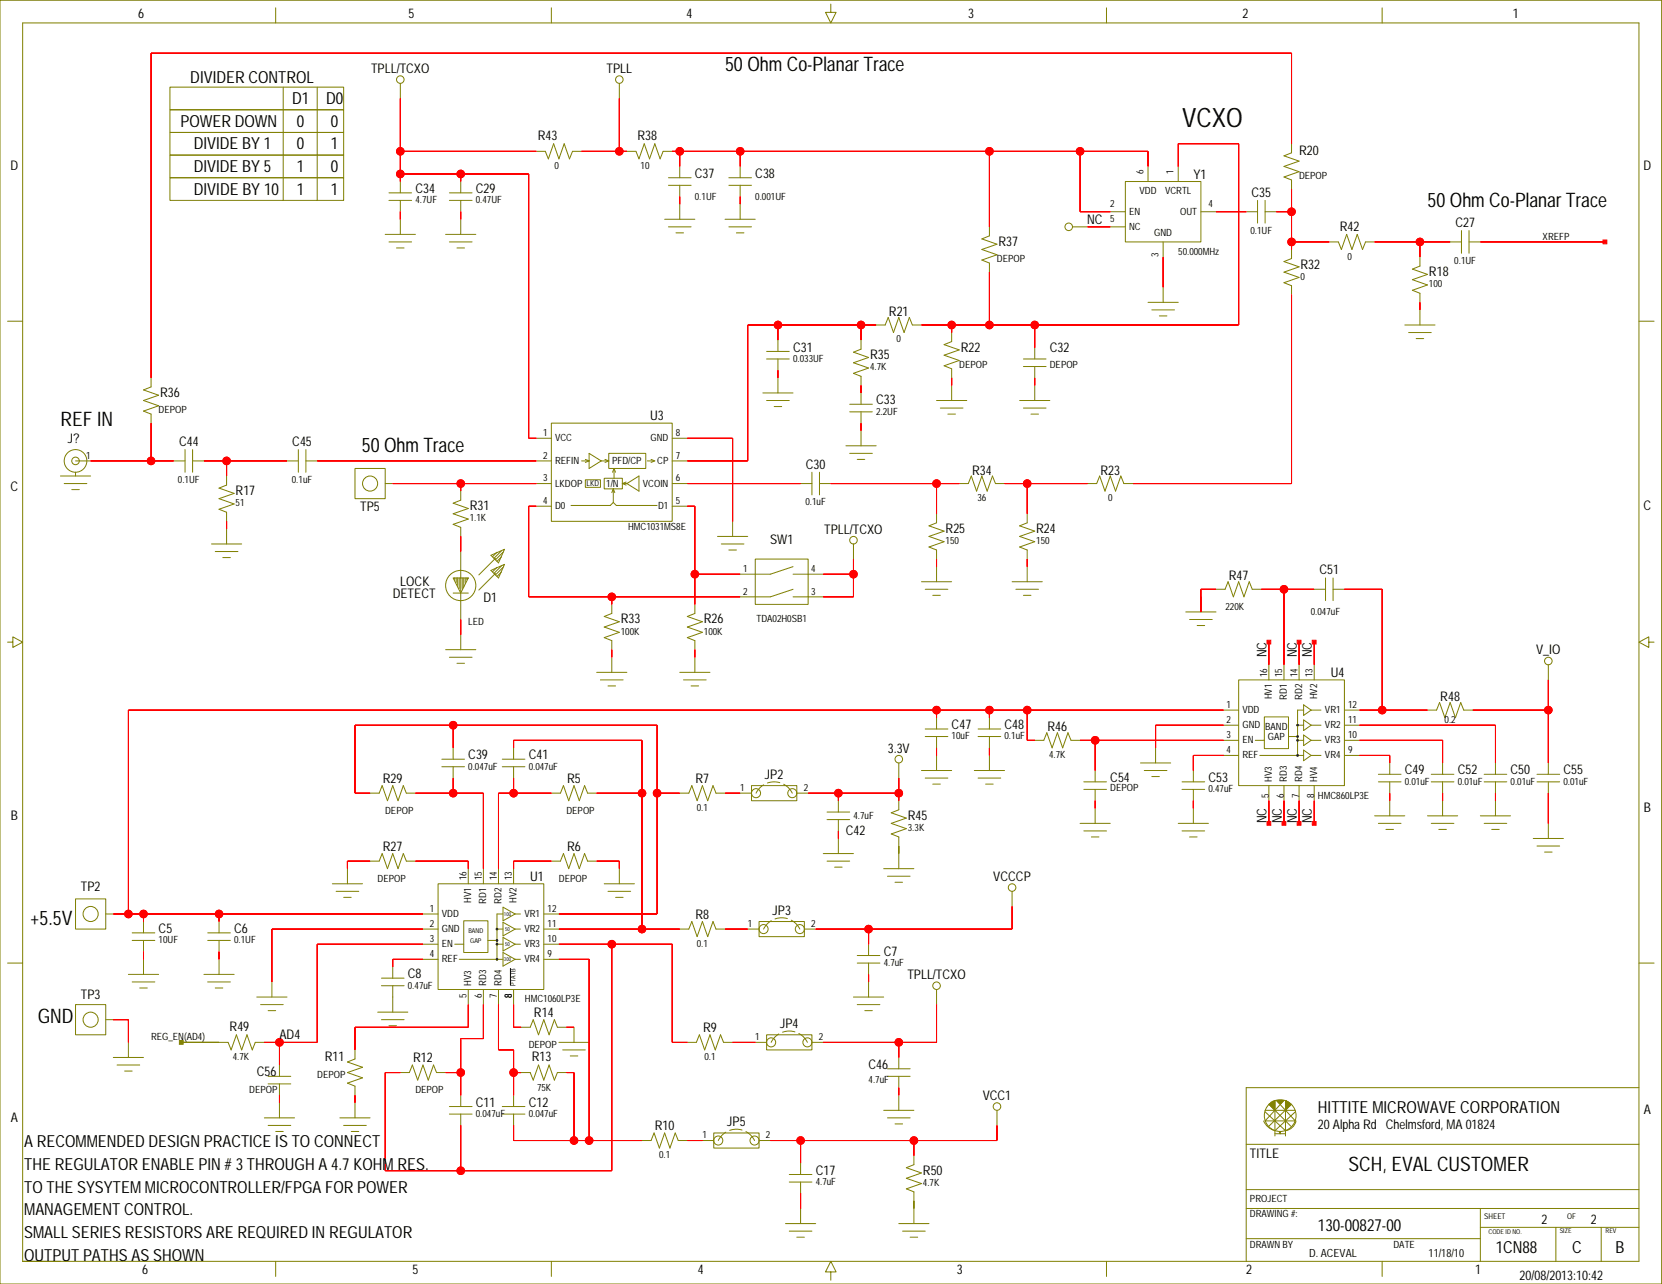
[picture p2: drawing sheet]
<svg xmlns="http://www.w3.org/2000/svg" width="559mm" height="432mm" viewBox="0 0 559 432" stroke-linecap="round" stroke-linejoin="round" font-family="sans-serif">
<defs><g id="words">
<text font-size="9" x="397.4" y="42.6">VCXO</text>
<g font-size="6.7">
<text x="243.8" y="24">50 Ohm Co-Planar Trace</text>
<text x="480" y="69.7">50 Ohm Co-Planar Trace</text>
<text x="20.3" y="143.4">REF IN</text>
<text x="121.6" y="152">50 Ohm Trace</text>
<text x="10.2" y="311">+5.5V</text>
<text x="12.7" y="344">GND</text>
<text x="453.4" y="393.7">SCH, EVAL CUSTOMER</text>
</g>
<g font-size="5.6">
<text x="64" y="27.8">DIVIDER CONTROL</text>
<text x="98.2" y="35">D1</text>
<text x="109.6" y="35">D0</text>
<text x="60.7" y="42.6">POWER DOWN</text>
<text x="99.8" y="42.6">0</text>
<text x="111.2" y="42.6">0</text>
<text x="65.2" y="50.2">DIVIDE BY 1</text>
<text x="99.8" y="50.2">0</text>
<text x="111.2" y="50.2">1</text>
<text x="65.2" y="57.9">DIVIDE BY 5</text>
<text x="99.8" y="57.9">1</text>
<text x="111.2" y="57.9">0</text>
<text x="65.2" y="65.5">DIVIDE BY 10</text>
<text x="99.8" y="65.5">1</text>
<text x="111.2" y="65.5">1</text>
<text x="443.1" y="374.2">HITTITE MICROWAVE CORPORATION</text>
<text x="8.1" y="385.9">A RECOMMENDED DESIGN PRACTICE IS TO CONNECT</text>
<text x="8.1" y="393.5">THE REGULATOR ENABLE PIN # 3 THROUGH A 4.7 KOHM RES.</text>
<text x="8.1" y="401.1">TO THE SYSYTEM MICROCONTROLLER/FPGA FOR POWER</text>
<text x="8.1" y="408.8">MANAGEMENT CONTROL.</text>
<text x="8.1" y="416.4">SMALL SERIES RESISTORS ARE REQUIRED IN REGULATOR</text>
<text x="443.1" y="414.1">130-00827-00</text>
<text x="8.1" y="424">OUTPUT PATHS AS SHOWN</text>
<text x="502.9" y="421.3">1CN88</text>
<text x="528.6" y="421.3">C</text>
<text x="543.2" y="421.3">B</text>
</g>
<g font-size="4.5">
<text x="46.5" y="6">6</text>
<text x="137.4" y="6">5</text>
<text x="230.8" y="6">4</text>
<text x="325.6" y="6">3</text>
<text x="417.8" y="6">2</text>
<text x="508.7" y="6">1</text>
<text x="124.8" y="24.5">TPLL/TCXO</text>
<text x="203.9" y="24.5">TPLL</text>
<text x="180.8" y="47.1">R43</text>
<text x="214.3" y="47.1">R38</text>
<text x="436.8" y="52.2">R20</text>
<text x="3.5" y="57.3">D</text>
<text x="233.6" y="59.8">C37</text>
<text x="253.9" y="59.8">C38</text>
<text x="552.5" y="57.3">D</text>
<text x="139.7" y="64.9">C34</text>
<text x="160" y="64.9">C29</text>
<text x="401.2" y="60.1">Y1</text>
<text x="420.8" y="66.2">C35</text>
<text x="365.6" y="75.3">NC</text>
<text x="450.5" y="77.6">R42</text>
<text x="489.3" y="76.3">C27</text>
<text x="335.7" y="82.7">R37</text>
<text x="437.3" y="90.3">R32</text>
<text x="480.5" y="92.8">R18</text>
<text x="298.9" y="106.3">R21</text>
<text x="266.6" y="118.2">C31</text>
<text x="323" y="118.2">R22</text>
<text x="353" y="118.2">C32</text>
<text x="292.5" y="120.8">R35</text>
<text x="53.8" y="133.5">R36</text>
<text x="294.6" y="136">C33</text>
<text x="218.6" y="141.1">U3</text>
<text x="22.9" y="149">J?</text>
<text x="60.2" y="150">C44</text>
<text x="98.3" y="150">C45</text>
<text x="271" y="157.6">C30</text>
<text x="326.8" y="159.6">R34</text>
<text x="370" y="159.6">R23</text>
<text x="3.5" y="165.2">C</text>
<text x="79.2" y="166.5">R17</text>
<text x="121.1" y="171.8">TP5</text>
<text x="158" y="171.6">R31</text>
<text x="552.5" y="171.6">C</text>
<text x="277.1" y="179.4">TPLL/TCXO</text>
<text x="317.9" y="179.2">R25</text>
<text x="348.4" y="179.2">R24</text>
<text x="258.9" y="183">SW1</text>
<text x="134.6" y="197.2">LOCK</text>
<text x="413.2" y="195.2">R47</text>
<text x="443.6" y="193.1">C51</text>
<text x="132" y="201">DETECT</text>
<text x="162.5" y="202.3">D1</text>
<text x="208.7" y="209.6">R33</text>
<text x="236.7" y="209.6">R26</text>
<text x="425.9" y="221" transform="rotate(-90 425.9 221)">NC</text>
<text x="436" y="221" transform="rotate(-90 436 221)">NC</text>
<text x="441.1" y="221" transform="rotate(-90 441.1 221)">NC</text>
<text x="516.5" y="220.1">V_IO</text>
<text x="447.4" y="227.7">U4</text>
<text x="484.3" y="235.8">R48</text>
<text x="320" y="245.2">C47</text>
<text x="337.7" y="245.2">C48</text>
<text x="352.2" y="246">R46</text>
<text x="157.4" y="255.4">C39</text>
<text x="177.8" y="255.4">C41</text>
<text x="298.5" y="253.1">3.3V</text>
<text x="128.7" y="263.2">R29</text>
<text x="190.7" y="263.2">R5</text>
<text x="233.9" y="263.2">R7</text>
<text x="257.2" y="262">JP2</text>
<text x="373.3" y="263">C54</text>
<text x="406.3" y="263">C53</text>
<text x="472.3" y="260.4">C49</text>
<text x="490.1" y="260.4">C52</text>
<text x="507.9" y="260.4">C50</text>
<text x="525.7" y="260.4">C55</text>
<text x="3.6" y="275.7">B</text>
<text x="305.2" y="275.7">R45</text>
<text x="552.6" y="273.1">B</text>
<text x="284.4" y="280.8">C42</text>
<text x="425.9" y="276.9" transform="rotate(-90 425.9 276.9)">NC</text>
<text x="430.9" y="276.9" transform="rotate(-90 430.9 276.9)">NC</text>
<text x="436" y="276.9" transform="rotate(-90 436 276.9)">NC</text>
<text x="441.1" y="276.9" transform="rotate(-90 441.1 276.9)">NC</text>
<text x="128.7" y="286.1">R27</text>
<text x="190.7" y="286.1">R6</text>
<text x="27.2" y="299.6">TP2</text>
<text x="178.3" y="296.2">U1</text>
<text x="334" y="296.2">VCCCP</text>
<text x="233.9" y="308.9">R8</text>
<text x="259.7" y="307.7">JP3</text>
<text x="53.3" y="313.8">C5</text>
<text x="78.7" y="313.8">C6</text>
<text x="297.1" y="321.4">C7</text>
<text x="137.1" y="329">C8</text>
<text x="305.1" y="329.3">TPLL/TCXO</text>
<text x="27.2" y="335.9">TP3</text>
<text x="179.5" y="342">R14</text>
<text x="77.2" y="346.8">R49</text>
<text x="236.4" y="347">R9</text>
<text x="262.3" y="345.8">JP4</text>
<text x="94" y="349.6">AD4</text>
<text x="109.2" y="356.9">R11</text>
<text x="138.9" y="357.2">R12</text>
<text x="178.8" y="356.9">R13</text>
<text x="292" y="359.5">C46</text>
<text x="86.3" y="362">C56</text>
<text x="330.4" y="369.9">VCC1</text>
<text x="3.6" y="377.3">A</text>
<text x="160" y="372.2">C11</text>
<text x="177.8" y="372.2">C12</text>
<text x="552.6" y="374.7">A</text>
<text x="220.2" y="380">R10</text>
<text x="244.5" y="378.8">JP5</text>
<text x="443.1" y="379.5">20 Alpha Rd Chelmsford, MA 01824</text>
<text x="420.3" y="389.4">TITLE</text>
<text x="274.3" y="395">C17</text>
<text x="310.3" y="395">R50</text>
<text x="518.3" y="411.5">2</text>
<text x="534.8" y="411.5">2</text>
<text x="47.8" y="428.5">6</text>
<text x="138.7" y="428.5">5</text>
<text x="234.7" y="428.5">4</text>
<text x="321.8" y="428.5">3</text>
<text x="419" y="428.5">2</text>
<text x="496" y="428.5">1</text>
<text x="510.9" y="430.3">20/08/2013:10:42</text>
</g>
<g font-size="3.8">
<text x="440.2" y="422.8">D. ACEVAL</text>
<text x="480.3" y="422.8">11/18/10</text>
</g>
<g font-size="3.4">
<text x="186.4" y="57">0</text>
<text x="215.4" y="57">10</text>
<text x="384.4" y="58.5" transform="rotate(-90 384.4 58.5)">6</text>
<text x="394.6" y="58.5" transform="rotate(-90 394.6 58.5)">1</text>
<text x="383.1" y="65.3">VDD</text>
<text x="391.7" y="65.3">VCRTL</text>
<text x="436.8" y="60.3">DEPOP</text>
<text x="139.7" y="68.4">4.7UF</text>
<text x="160" y="68.4">0.47UF</text>
<text x="233.6" y="67.1">0.1UF</text>
<text x="253.9" y="67.1">0.001UF</text>
<text x="373.3" y="69.7">2</text>
<text x="406.3" y="69.7">4</text>
<text x="373.3" y="74.7">5</text>
<text x="379.6" y="72.2">EN</text>
<text x="379.6" y="77.3">NC</text>
<text x="396.8" y="72.2">OUT</text>
<text x="388.1" y="79.4">GND</text>
<text x="420.4" y="78.5">0.1UF</text>
<text x="518.7" y="80.6">XREFP</text>
<text x="335.2" y="88.3">DEPOP</text>
<text x="389.5" y="86.4" transform="rotate(-90 389.5 86.4)">3</text>
<text x="396.1" y="85.7">50.000MHz</text>
<text x="453.1" y="87.4">0</text>
<text x="489" y="88.7">0.1UF</text>
<text x="437.3" y="94">0</text>
<text x="480.5" y="96.6">100</text>
<text x="301.4" y="115.2">0</text>
<text x="266.6" y="121.7">0.033UF</text>
<text x="292.5" y="124.5">4.7K</text>
<text x="322.5" y="123.8">DEPOP</text>
<text x="353" y="123.8">DEPOP</text>
<text x="53.3" y="139">DEPOP</text>
<text x="294.6" y="139.5">2.2UF</text>
<text x="182.6" y="146.7">1</text>
<text x="186.6" y="148.4">VCC</text>
<text x="218.7" y="148.4">GND</text>
<text x="227.3" y="146.7">8</text>
<text x="29" y="154.3">1</text>
<text x="182.6" y="154.3">2</text>
<text x="186.6" y="156">REFIN</text>
<text x="205.8" y="156">PFD/CP</text>
<text x="221" y="156">CP</text>
<text x="227.3" y="154.3">7</text>
<text x="182.6" y="161.9">3</text>
<text x="227.3" y="161.9">6</text>
<text x="59.8" y="162.3">0.1UF</text>
<text x="98.1" y="162.3">0.1uF</text>
<text x="186.6" y="163.6">LKDOP</text>
<text x="203.8" y="163.6">1/N</text>
<text x="216.2" y="163.6">VCOIN</text>
<text x="79.2" y="170.2">51</text>
<text x="182.6" y="169.5">4</text>
<text x="186.6" y="171.2">D0</text>
<text x="221.3" y="171.2">D1</text>
<text x="227.3" y="169.5">5</text>
<text x="270.8" y="170">0.1uF</text>
<text x="328.6" y="168.5">36</text>
<text x="372.5" y="168.5">0</text>
<text x="158" y="175.3">1.1K</text>
<text x="211.2" y="178.3">HMC1031MS8E</text>
<text x="317.9" y="182.9">150</text>
<text x="348.4" y="182.9">150</text>
<text x="249.9" y="192.4">1</text>
<text x="272.8" y="192.4">4</text>
<text x="249.9" y="200">2</text>
<text x="272.8" y="200">3</text>
<text x="254.3" y="209.3">TDA02H0SB1</text>
<text x="412" y="205.1">220K</text>
<text x="440.7" y="206.8">0.047uF</text>
<text x="157.4" y="210.1">LED</text>
<text x="208.7" y="213.4">100K</text>
<text x="236.7" y="213.4">100K</text>
<text x="426" y="227.8" transform="rotate(-90 426 227.8)">16</text>
<text x="431.1" y="227.8" transform="rotate(-90 431.1 227.8)">15</text>
<text x="436.2" y="227.8" transform="rotate(-90 436.2 227.8)">14</text>
<text x="441.3" y="227.8" transform="rotate(-90 441.3 227.8)">13</text>
<text x="412.4" y="238.1">1</text>
<text x="417.7" y="239.8">VDD</text>
<text x="427.6" y="235.2" transform="rotate(-90 427.6 235.2)">HV1</text>
<text x="432.7" y="235.3" transform="rotate(-90 432.7 235.3)">RD1</text>
<text x="437.8" y="235.3" transform="rotate(-90 437.8 235.3)">RD2</text>
<text x="442.8" y="235.2" transform="rotate(-90 442.8 235.2)">HV2</text>
<text x="445.5" y="239.8">VR1</text>
<text x="453.3" y="238.1">12</text>
<text x="412.4" y="243.2">2</text>
<text x="417.7" y="244.9">GND</text>
<text x="425.4" y="245.4">BAND</text>
<text x="445.5" y="244.9">VR2</text>
<text x="453.3" y="243.2">11</text>
<text x="485.7" y="243.2">0.2</text>
<text x="320" y="248.7">10uF</text>
<text x="337.7" y="248.7">0.1uF</text>
<text x="412.4" y="248.2">3</text>
<text x="417.7" y="250">EN</text>
<text x="426.3" y="248.9">GAP</text>
<text x="445.5" y="250">VR3</text>
<text x="453.3" y="248.2">10</text>
<text x="352.7" y="254.8">4.7K</text>
<text x="412.4" y="253.3">4</text>
<text x="417.7" y="255">REF</text>
<text x="445.5" y="255">VR4</text>
<text x="453.3" y="253.3">9</text>
<text x="157.4" y="258.8">0.047uF</text>
<text x="177.8" y="258.8">0.047uF</text>
<text x="427.6" y="262.9" transform="rotate(-90 427.6 262.9)">HV3</text>
<text x="432.7" y="262.9" transform="rotate(-90 432.7 262.9)">RD3</text>
<text x="437.8" y="262.9" transform="rotate(-90 437.8 262.9)">RD4</text>
<text x="442.8" y="262.9" transform="rotate(-90 442.8 262.9)">HV4</text>
<text x="472.3" y="263.9">0.01uF</text>
<text x="490.1" y="263.9">0.01uF</text>
<text x="507.9" y="263.9">0.01uF</text>
<text x="525.7" y="263.9">0.01uF</text>
<text x="248.9" y="266">1</text>
<text x="270.2" y="266">2</text>
<text x="373.3" y="266">DEPOP</text>
<text x="406.3" y="266.5">0.47uF</text>
<text x="426.6" y="268.2" transform="rotate(-90 426.6 268.2)">5</text>
<text x="431.7" y="268.2" transform="rotate(-90 431.7 268.2)">6</text>
<text x="436.8" y="268.2" transform="rotate(-90 436.8 268.2)">7</text>
<text x="441.8" y="268.2" transform="rotate(-90 441.8 268.2)">8</text>
<text x="443.1" y="268.6">HMC860LP3E</text>
<text x="129.5" y="273.6">DEPOP</text>
<text x="190.5" y="273.6">DEPOP</text>
<text x="234.3" y="272.6">0.1</text>
<text x="287" y="275.3">4.7uF</text>
<text x="305.2" y="279.4">3.3K</text>
<text x="127" y="296.5">DEPOP</text>
<text x="156.9" y="295.9" transform="rotate(-90 156.9 295.9)">16</text>
<text x="161.9" y="295.9" transform="rotate(-90 161.9 295.9)">15</text>
<text x="167" y="295.9" transform="rotate(-90 167 295.9)">14</text>
<text x="172.1" y="295.9" transform="rotate(-90 172.1 295.9)">13</text>
<text x="187.9" y="296.5">DEPOP</text>
<text x="158.4" y="303.7" transform="rotate(-90 158.4 303.7)">HV1</text>
<text x="163.5" y="303.9" transform="rotate(-90 163.5 303.9)">RD1</text>
<text x="168.6" y="303.9" transform="rotate(-90 168.6 303.9)">RD2</text>
<text x="173.7" y="303.7" transform="rotate(-90 173.7 303.7)">HV2</text>
<text x="144.5" y="306.6">1</text>
<text x="144.5" y="311.7">2</text>
<text x="148.6" y="308.4">VDD</text>
<text x="176.3" y="308.4">VR1</text>
<text x="184.1" y="306.6">12</text>
<text x="184.1" y="311.7">11</text>
<text x="251.4" y="311.7">1</text>
<text x="272.8" y="311.7">2</text>
<text x="53.3" y="317.2">10UF</text>
<text x="78.7" y="317.2">0.1UF</text>
<text x="144.5" y="316.8">3</text>
<text x="148.6" y="313.4">GND</text>
<text x="176.3" y="313.4">VR2</text>
<text x="184.1" y="316.8">10</text>
<text x="144.5" y="321.9">4</text>
<text x="148.6" y="318.5">EN</text>
<text x="148.6" y="323.6">REF</text>
<text x="176.3" y="318.5">VR3</text>
<text x="176.3" y="323.6">VR4</text>
<text x="184.1" y="321.9">9</text>
<text x="234.3" y="318.3">0.1</text>
<text x="297.1" y="324.9">4.7uF</text>
<text x="137.1" y="332.5">0.47uF</text>
<text x="156.9" y="335.5" transform="rotate(-90 156.9 335.5)">5</text>
<text x="158.4" y="331.5" transform="rotate(-90 158.4 331.5)">HV3</text>
<text x="161.9" y="335.5" transform="rotate(-90 161.9 335.5)">6</text>
<text x="163.5" y="331.5" transform="rotate(-90 163.5 331.5)">RD3</text>
<text x="167" y="335.5" transform="rotate(-90 167 335.5)">7</text>
<text x="168.6" y="331.5" transform="rotate(-90 168.6 331.5)">RD4</text>
<text x="172.1" y="335.5" transform="rotate(-90 172.1 335.5)">8</text>
<text x="176.5" y="337.1">HMC1060LP3E</text>
<text x="50.8" y="349.8">REG_EN(AD4)</text>
<text x="177.8" y="352.4">DEPOP</text>
<text x="253.9" y="349.8">1</text>
<text x="275.3" y="349.8">2</text>
<text x="78.2" y="356.6">4.7K</text>
<text x="236.8" y="356.4">0.1</text>
<text x="106.7" y="362.5">DEPOP</text>
<text x="292" y="364.2">4.7uF</text>
<text x="83.8" y="367.6">DEPOP</text>
<text x="139.7" y="367.6">DEPOP</text>
<text x="180.6" y="366.8">75K</text>
<text x="160" y="375.7">0.047uF</text>
<text x="177.8" y="375.7">0.047uF</text>
<text x="236.2" y="382.8">1</text>
<text x="257.5" y="382.8">2</text>
<text x="221.6" y="389.4">0.1</text>
<text x="274.3" y="398.5">4.7uF</text>
<text x="310.3" y="398.8">4.7K</text>
<text x="420.3" y="404.3">PROJECT</text>
<text x="420.3" y="409.4">DRAWING #:</text>
<text x="420.3" y="419.6">DRAWN BY</text>
<text x="468.5" y="419.6">DATE</text>
</g>
<g font-size="2.7">
<text x="197.2" y="163.4">LKD</text>
<text x="499" y="410">SHEET</text>
<text x="526.9" y="410">OF</text>
</g>
<g font-size="2.2">
<text x="157.5" y="313.6">BAND</text>
<text x="158.1" y="317.2">GAP</text>
<text x="173.3" y="331.5" transform="rotate(-90 173.3 331.5)">PTATB</text>
<text x="500.5" y="414.9">CODE ID NO.</text>
<text x="524.4" y="414.7">SIZE</text>
<text x="539.8" y="414.7">REV</text>
</g>
<g font-size="1.8">
<text x="169.4" y="307.9">100</text>
<text x="169.8" y="313">50</text>
<text x="169.4" y="323.1">300</text>
<text x="169.8" y="318.1">50</text>
</g>
</g></defs>
<g fill="none" stroke="#808000" stroke-width=".34">
<path d="M0 .1h558.7v431.7h-558.7zM7.6 7.7h543.5v416.5h-543.5zM92.7 2.6v5.1M185.4 2.6v5.1M279.3 1.4v2.8h1.8l-1.8 3.5-1.7-3.5h1.7M372 2.6v5.1M464.7 2.6v5.1M57.1 36.9h58.4v7.6h-58.4zM57.1 29.3h58.4v7.6h-58.4zM95.2 29.3v38.1M106.7 29.3v38.1M134.6 28v5.1"/>
<path d="M208.2 28v5.1M57.1 52.2h58.4v7.6h-58.4zM57.1 44.5h58.4v7.7h-58.4zM57.1 59.8h58.4v7.6h-58.4zM180.3 50.9h3l1.1 2.5 1.7-5.1 1.8 5.1 1.8-5.1 1.8 5.1 1-2.5h3M210.8 50.9h3l1 2.5 1.8-5.1 1.8 5.1 1.8-5.1 1.7 5.1 1.1-2.5h3M224.7 59.8h7.7M228.5 56v3.8M245.1 59.8h7.6M248.9 56v3.8M386 56v5M396.1 56v5"/>
<path d="M434.2 48.3v3.1l-2.5 1 5.1 1.8-5.1 1.8 5.1 1.7-5.1 1.8 2.5 1v3.1M129.5 78.8h10.2M130.8 67.4h7.6M130.8 64.9h7.6M134.6 61v3.9M134.6 67.4v3.8M134.6 73.7v5.1M149.8 78.8h10.2M151.1 67.4h7.6M151.1 64.9h7.6M154.9 61v3.9M154.9 67.4v3.8"/>
<path d="M154.9 73.7v5.1M223.5 73.7h10.1M224.7 76.3h7.7M224.7 62.3h7.7M227.3 78.3h2.5M228.5 62.3v3.8M228.5 68.7v5M243.8 73.7h10.1M245.1 76.3h7.6M245.1 62.3h7.6M247.6 78.3h2.5M248.9 62.3v3.8"/>
<path d="M248.9 68.7v5M332.7 76.3v3l-2.6 1 5.1 1.8-5.1 1.8 5.1 1.8-5.1 1.8 2.6 1v3M360.6 76.3h5.1M373.3 76.3h5.1M373.3 71.2h5.1M378.4 61h25.4v20.4h-25.4zM403.8 71.2h5M419 71.2h3.8M422.8 67.4v7.6M425.4 71.2h3.8M425.4 67.4v7.6M491.4 77.6v7.6"/>
<path d="M493.9 77.6v7.6M130.8 81.4h7.6M133.3 83.4h2.6M151.1 81.4h7.6M153.6 83.4h2.6M391.1 81.4v5M391.1 96.6v5.1M434.2 83.9v3l-2.5 1.1 5.1 1.7-5.1 1.8 5.1 1.8-5.1 1.8 2.5 1v3M446.9 81.4h3.1l1 2.5 1.8-5.1 1.8 5.1 1.7-5.1 1.8 5.1 1-2.5h3.1M477.4 86.4v3.1l-2.5 1 5.1 1.8-5.1 1.8 5.1 1.7-5.1 1.8 2.5 1v3.1M487.6 81.4h3.8M493.9 81.4h3.8"/>
<path d="M2.5 108h5.1M257.8 118.2h7.6M261.6 114.4v3.8M289.5 114.4v3l-2.5 1 5 1.8-5 1.8 5 1.8-5 1.7 2.5 1.1v3M294.6 109.3h3l1-2.5 1.8 5 1.8-5 1.8 5 1.7-5 1.1 2.5h3M320 111.8v3.1l-2.6 1 5.1 1.8-5.1 1.8 5.1 1.7-5.1 1.8 2.6 1v3.1M347.9 116.9v3.8M386 101.7h10.1M387.3 104.2h7.6M389.8 106.2h2.5M472.3 109.3h10.2M473.6 111.8h7.6"/>
<path d="M476.1 113.9h2.6M477.4 104.2v5.1M551.1 108h5M50.8 127.1v3l-2.6 1 5.1 1.8-5.1 1.8 5.1 1.8-5.1 1.7 2.6 1.1v3M256.5 132.1h10.1M257.8 134.7h7.6M257.8 120.7h7.6M260.3 136.7h2.5M261.6 120.7v3.8M261.6 127.1v5M285.7 138.5h7.6M285.7 136h7.6"/>
<path d="M289.5 132.1v3.9M289.5 138.5v3.8M314.9 134.7h10.1M316.2 137.2h7.6M318.7 139.3h2.5M320 129.6v5.1M342.8 134.7h10.2M344.1 137.2h7.6M344.1 120.7h7.6M344.1 123.3h7.6M346.6 139.3h2.6M347.9 123.3v3.8"/>
<path d="M347.9 129.6v5.1M25.4 155h5.1M25.4 158.8v1.3M58.4 155h3.8M62.2 151.2v7.6M64.8 155h3.8M64.8 151.2v7.6M96.5 155h3.8M100.3 151.2v7.6M102.8 155h3.9M102.8 151.2v7.6M119.4 157.5h10.1v10.2h-10.1z"/>
<path d="M180.3 147.4h5.1M180.3 155h5.1M185.4 142.3h40.6v33h-40.6zM195.5 155h2.6M196.8 154.5l1.3 .5M198.1 152.5l4 2.5-4 2.5zM198.1 155l-1.3 .5M201.9 155h2.8M203.4 154.5l1.3 .5M204.7 152.5h12.4v5h-12.4zM204.7 155l-1.3 .5M206.5 157.5l.5 1.3"/>
<path d="M206.5 157.5l-.6 1.3M206.5 157.5v3.3M217.6 155h1.8M218.9 154.5l1.3 .5-1.3 .5M226 147.4h5.1M226 155h5.1M273 158.8v7.6M275.5 158.8v7.6M284.4 149.9h10.2M285.7 152.5h7.6M288.2 154.5h2.6M289.5 144.8v5.1"/>
<path d="M20.3 160.1h10.2M21.6 162.6h7.6M24.1 164.7h2.6M76.2 160.1v3l-2.6 1 5.1 1.8-5.1 1.8 5.1 1.8-5.1 1.8 2.6 1v3M76.2 177.9v5M129.5 162.6h2.6M137.1 165.2h.1M154.9 165.2v3l-2.5 1 5 1.8-5 1.8 5 1.8-5 1.7 2.5 1v3.1M180.3 162.6h5.1M180.3 170.2h5.1M196.8 161.4h5.1v2.5h-5.1zM203.2 160.8h6v3.6h-6z"/>
<path d="M206.2 169l-1 1h-13.2M206.2 164.4l.5 1.3M206.2 164.4l-.5 1.3M206.2 164.4v4.6M206.2 169l1 1h13.7M209.2 162.6h1.6M209.2 162.6l1.3 .5M210.5 162.1l-1.3 .5M210.8 162.6l4-2.5v5.1zM226 162.6h5.1M226 170.2h5.1M246.3 175.3v5.1"/>
<path d="M269.2 162.6h3.8M275.5 162.6h3.8M314.9 172.8v3l-2.6 1 5.1 1.8-5.1 1.8 5.1 1.8-5.1 1.8 2.6 1v3M322.5 162.6h3.1l1-2.5 1.7 5.1 1.8-5.1 1.8 5.1 1.8-5.1 1 2.5h3M345.4 172.8v3l-2.6 1 5.1 1.8-5.1 1.8 5.1 1.8-5.1 1.8 2.6 1v3M365.7 162.6h3l1-2.5 1.8 5.1 1.8-5.1 1.8 5.1 1.8-5.1 1 2.5h3M71.1 182.9h10.2M72.4 185.5h7.6M74.9 187.5h2.6M152.4 194.4h5l-2.5 5zM152.4 199.4h5M152.9 194.4v.5"/>
<path d="M153.4 194.4v1.5M153.9 194.4v2.5M154.4 194.4v3.5M154.9 185.5v13.4M154.9 199.4v8.9M155.4 194.4v3.5M155.9 194.4v3M156.4 194.4v1.5M156.9 194.4v.5M165.1 191.8l4.5-2-2 4.6zM165.1 186.7l4.5-2-2 4.6zM166.6 192.8l-5.6 5.6"/>
<path d="M166.6 187.8l-5.6 5.5M167.1 190.8l-1.5 1.5M167.1 185.7l-1.5 1.6M168.6 190.3l-2.5 2.5M168.6 192.3l-1.5 1.6M168.6 187.3l-1.5 1.5M168.6 185.2l-2.5 2.6M169.1 190.8l-2.5 2.5M169.1 185.7l-2.5 2.6M241.2 180.4h10.2M242.5 182.9h7.6M245.1 185h2.5"/>
<path d="M253.9 188h17.8v15.3h-17.8zM266.6 198.2l-7.6 2.5h-10.1M266.6 190.6l-7.6 2.5h-10.1M266.6 193.1h10.2M287 182.9v5.1M309.8 195.6h10.2M311.1 198.2h7.6M314.9 190.6v5M340.3 195.6h10.1M341.6 198.2h7.6M345.4 190.6v5M408.8 198.2h3.1l1-2.6 1.8 5.1 1.8-5.1 1.7 5.1 1.8-5.1 1 2.6h3.1"/>
<path d="M441.9 198.2h3.8M445.7 194.4v7.6M448.2 198.2h3.8M448.2 194.4v7.6M2.5 215.9h1.8v-1.7l3.3 1.7-3.3 1.8v-1.8M149.8 218.5h10.2M154.9 213.4v5.1M205.7 203.3v3l-2.5 1 5 1.8-5 1.8 5 1.7-5 1.8 2.5 1v3.1M233.6 203.3v3l-2.5 1 5.1 1.8-5.1 1.8 5.1 1.7-5.1 1.8 2.5 1v3.1M266.6 200.7h10.2M313.6 200.2h2.6M344.1 200.2h2.5"/>
<path d="M398.7 205.8h10.1M400 208.3h7.6M402.5 210.4h2.5M403.8 200.7v5.1M554.4 215.9v-1.7l-3.3 1.7 3.3 1.8v-1.8h1.7M151.1 221h7.6M153.6 223.1h2.6M200.6 226.1h10.2M201.9 228.6h7.6M204.4 230.7h2.6M205.7 221v5.1M228.5 226.1h10.2"/>
<path d="M229.8 228.6h7.6M232.4 230.7h2.5M233.6 221v5.1M411.4 238.8h5.1M416.5 228.6h35.5v35.6h-35.5zM426.6 223.6v5M431.7 223.6v5M436.8 223.6v5M438.3 238.8h-2v15.2M438.3 237l2.5 1.8-2.5 1.8zM440.8 238.8h3.3M441.9 223.6v5"/>
<path d="M452 238.8h5.1M480 238.8h3l1-2.5 1.8 5 1.8-5 1.7 5 1.8-5 1 2.5h3.1M520.6 223.6v5M148.6 257.8h7.6M148.6 255.3h7.6M152.4 251.5v3.8M152.4 257.8v3.9M168.9 257.8h7.6M168.9 255.3h7.6M172.7 251.5v3.8M172.7 257.8v3.9M302.2 256.6v5.1"/>
<path d="M309.8 259.1h10.2M311.1 247.7h7.6M311.1 245.2h7.6M314.9 241.3v3.9M314.9 247.7v3.8M314.9 254v5.1M327.6 259.1h10.1M328.9 247.7h7.6M328.9 245.2h7.6M332.7 241.3v3.9M332.7 247.7v3.8M332.7 254v5.1"/>
<path d="M347.9 249h3l1.1-2.6 1.7 5.1 1.8-5.1 1.8 5.1 1.8-5.1 1 2.6h3M368.2 259.1v3.8M383.5 256.6h10.1M384.7 259.1h7.6M388.5 251.5v5.1M401.2 259.1v3.8M411.4 243.9h5.1M411.4 249h5.1M411.4 254h5.1M422.1 249h3M423.6 254h14.7M425.1 241.1h8.1v10.7h-8.1z"/>
<path d="M433.2 247.7h3.1M436.3 243.9h2M436.3 249h2M438.3 242.1l2.5 1.8-2.5 1.8zM438.3 247.2l2.5 1.8-2.5 1.7zM438.3 252.3l2.5 1.7-2.5 1.8zM440.8 243.9h3.3M440.8 249h3.3M440.8 254h3.3M452 243.9h5.1M452 249h5.1M452 254h5.1"/>
<path d="M467.3 256.6v3.8M485 256.6v3.8M502.8 256.6v3.8M520.6 256.6v3.8M124.4 266.7h3.1l1-2.5 1.8 5.1 1.8-5.1 1.7 5.1 1.8-5.1 1 2.5h3.1M185.4 266.7h3l1-2.5 1.8 5.1 1.8-5.1 1.8 5.1 1.8-5.1 1 2.5h3M228.5 266.7h3.1l1-2.5 1.8 5.1 1.8-5.1 1.7 5.1 1.8-5.1 1 2.5h3.1M248.9 266.7h3.8M252.7 264.2h15.2v5.1h-15.2zM267.9 266.7h3.8M278.1 275.6h7.6M278.1 273.1h7.6"/>
<path d="M281.9 269.3v3.8M281.9 275.6v3.8M302.2 269.3v3l-2.5 1 5 1.8-5 1.8 5 1.8-5 1.8 2.5 1v10.6M311.1 261.7h7.6M313.6 263.7h2.6M328.9 261.7h7.6M331.4 263.7h2.5M363.1 276.9h10.2M364.4 262.9h7.6M364.4 279.4h7.6M364.4 265.5h7.6M368.2 265.5v3.8"/>
<path d="M368.2 271.8v5.1M387.3 261.2h2.5M396.1 276.9h10.2M397.4 262.9h7.6M397.4 279.4h7.6M397.4 265.5h7.6M401.2 265.5v3.8M401.2 271.8v5.1M426.6 264.2v5.1M431.7 264.2v5.1M436.8 264.2v5.1M441.9 264.2v5.1"/>
<path d="M462.2 274.4h10.1M463.4 262.9h7.7M463.4 260.4h7.7M463.4 276.9h7.7M466 278.9h2.5M467.3 262.9v3.8M467.3 269.3v5.1M480 274.4h10.1M481.2 262.9h7.6M481.2 260.4h7.6M481.2 276.9h7.6M483.8 278.9h2.5"/>
<path d="M485 262.9v3.8M485 269.3v5.1M497.7 274.4h10.2M499 262.9h7.6M499 260.4h7.6M499 276.9h7.6M501.5 278.9h2.6M502.8 262.9v3.8M502.8 269.3v5.1M516.8 262.9h7.6M516.8 260.4h7.6M520.6 262.9v3.8"/>
<path d="M520.6 276.9v5.1M111.7 297.2h10.2M113 299.7h7.6M116.8 292.1v5.1M124.4 289.6h3.1l1-2.5 1.8 5 1.8-5 1.7 5 1.8-5 1 2.5h3.1M147.3 297.2h35.5v35.6h-35.5zM157.4 292.1v5.1M162.5 292.1v5.1M167.6 292.1v5.1M172.7 292.1v5.1M185.4 289.6h3l1-2.5 1.8 5 1.8-5 1.8 5 1.8-5 1 2.5h3M203.2 297.2h10.1"/>
<path d="M204.4 299.7h7.6M208.2 292.1v5.1M276.8 287.1h10.2M278.1 289.6h7.6M280.6 291.6h2.5M281.9 282v5.1M297.1 292.1h10.2M298.4 294.7h7.6M300.9 296.7h2.6M340.3 299.7v5.1M366.9 281.5h2.6M400 281.5h2.5"/>
<path d="M515.5 282h10.2M516.8 284.5h7.6M519.3 286.5h2.6M25.4 302.3h10.2v10.1h-10.2zM35.6 307.4h2.5M43.2 309.9h.1M44.4 316.3h7.7M44.4 313.7h7.7M48.2 309.9v3.8M48.2 316.3v3.8M69.8 316.3h7.7M69.8 313.7h7.7"/>
<path d="M73.6 309.9v3.8M73.6 316.3v3.8M115.5 301.8h2.6M142.2 312.4h5.1M142.2 307.4h5.1M142.2 317.5h5.1M152.9 317.5h3M155.9 309.7h8.1v10.6h-8.1zM164 316.3h3.1M167.1 312.4h2M167.1 317.5h2M169.1 307.4h-2v15.2"/>
<path d="M169.1 305.1l4.1 2.3-4.1 2.3zM169.1 310.2l4.1 2.2-4.1 2.3zM169.1 315.2l4.1 2.3-4.1 2.3zM173.2 312.4h1.8M173.2 307.4h1.8M173.2 317.5h1.8M182.8 312.4h5.1M182.8 307.4h5.1M182.8 317.5h5.1M207 301.8h2.5M228.5 312.4h3.1l1-2.5 1.8 5.1 1.8-5.1 1.7 5.1 1.8-5.1 1 2.5h3.1M251.4 312.4h3.8"/>
<path d="M255.2 309.9h15.2v5.1h-15.2zM270.4 312.4h3.9M292 317.5v3.8M2.5 323.9h5.1M25.4 337.8h10.2v10.2h-10.2zM43.2 327.7h10.1M44.4 330.2h7.7M47 332.3h2.5M48.2 322.6v5.1M68.6 327.7h10.1M69.8 330.2h7.7M72.4 332.3h2.5"/>
<path d="M73.6 322.6v5.1M86.3 335.3h10.2M87.6 337.8h7.6M90.1 339.9h2.6M91.4 330.2v5.1M128.2 331.5h7.7M128.2 329h7.7M132.1 325.1v3.9M132.1 331.5v8.9M142.2 322.6h5.1M154.4 322.6h14.7M157.4 332.8v5"/>
<path d="M162.5 332.8v5M167.6 332.8v5M169.1 320.3l4.1 2.3-4.1 2.3zM172.7 332.8v5M173.2 322.6h1.8M182.8 322.6h5.1M287 335.3h10.1M288.2 323.9h7.6M288.2 321.3h7.6M288.2 337.8h7.6M290.8 339.9h2.5M292 323.9v3.8"/>
<path d="M292 330.2v5.1M314.9 332.8v5M551.1 323.9h5M35.6 342.9h2.5M38.1 355.6h10.1M39.4 358.2h7.6M43.2 340.4h.1M43.2 350.5v5.1M60.9 350.5h15.8l1 2.6 1.8-5.1 1.8 5.1 1.7-5.1 1.8 5.1 1-2.6h3.1M94 358.2v3.8M119.4 353.1v3l-2.6 1 5.1 1.8-5.1 1.8 5.1 1.8-5.1 1.8 2.6 1v3M127 340.4h10.1"/>
<path d="M128.2 342.9h7.7M130.8 345h2.5M175.2 345.5h3.1l1-2.6 1.8 5.1 1.7-5.1 1.8 5.1 1.8-5.1 1 2.6h3.1M187.9 350.5h10.2M189.2 353.1h7.6M191.7 355.1h2.6M193 345.5v5M231.1 350.5h3l1.1-2.5 1.7 5.1 1.8-5.1 1.8 5.1 1.8-5.1 1 2.5h3M253.9 350.5h3.9M257.8 348h15.2v5.1h-15.2zM273 350.5h3.8M298.4 359.4h7.6"/>
<path d="M302.2 355.6v3.8M41.9 360.2h2.5M88.9 375.9h10.1M90.1 378.5h7.7M90.1 362h7.7M90.1 364.5h7.7M94 364.5v3.8M94 370.9v5M114.3 375.9h10.1M115.5 378.5h7.7M119.4 370.9v5M134.6 360.7h3l1.1-2.5 1.7 5 1.8-5 1.8 5 1.8-5 1 2.5h3"/>
<path d="M151.1 372.1h7.6M151.1 374.7h7.6M154.9 368.3v3.8M154.9 374.7v3.8M168.9 372.1h7.6M168.9 374.7h7.6M172.7 368.3v3.8M172.7 374.7v3.8M175.2 360.7h3.1l1 2.5 1.8-5 1.7 5 1.8-5 1.8 5 1-2.5h3.1M297.1 373.4h10.2M298.4 375.9h7.6M298.4 362h7.6"/>
<path d="M300.9 378h2.6M302.2 362v3.8M302.2 368.3v5.1M335.2 373.4v5.1M424.9 377l.7 1.2 1.1 1.1 1.9 .9M425.4 373.9l6.8 6.4a4.3 4.3 0 0 0 3.6-3.3M425.4 373.4h10.1M426.9 371.1h1.8M426.9 371.6h1.8M427.1 371.9h1.6M427.1 370.9h1.6M427.4 370.6h1.3"/>
<path d="M427.4 372.1h1.3M427.6 372.4h1.1M427.9 370.3h.8M427.9 372.6h.8M428.1 372.9h.6M428.4 370.1h.3v11.9M428.4 373.1h.3M428.7 371.4h-2.1l7.4 7.3M429.2 370.1l6.3 6.8h-10.1l6.3-6.8zM429.4 370.3h2M429.7 370.6h1.5M429.9 370.9h1"/>
<path d="M430.2 371.1h.5M432.2 373.1h.1M432.2 370.1h.1M432.2 371.9h1.5M432.2 370.3h.5M432.2 370.6h1M432.2 370.9h1.3M432.2 371.1h1.8M432.2 371.4h1.8M432.2 371.6h1.8M432.2 372.1h1.3M432.2 372.4h1"/>
<path d="M432.2 372.6h.8M432.2 372.9h.5M432.2 373.1h.3M432.2 370.1v11.9M434.2 371.4l-7.6 7.3M435.5 373.9l-6.8 6.3M551.1 365.8h-132.1v58.4M92.7 380.5h2.5M118.1 380.5h2.5M215.9 383.6h3l1-2.6 1.8 5.1 1.8-5.1 1.7 5.1 1.8-5.1 1 2.6h3.1M236.2 383.6h3.8M240 381h15.2v5.1h-15.2z"/>
<path d="M255.2 383.6h3.8M265.4 397.5h7.6M265.4 395h7.6M269.2 391.2v3.8M269.2 397.5v3.8M307.3 388.6v3.1l-2.6 1 5.1 1.8-5.1 1.7 5.1 1.8-5.1 1.8 2.6 1v10.7M419 384.8h132.1M428.7 381.3h1.5M430.2 381h.2l-.2 .3M430.2 380.8h.2M430.2 381.3v-.8h.2v.8h1.8M264.1 411.5h10.2"/>
<path d="M265.4 414h7.6M267.9 416.1h2.5M269.2 406.4v5.1M302.2 411.5h10.1M303.5 414h7.6M306 416.1h2.5M419 400.1h132.1M419 406.4h132.1M419 416.6h78.7M497.7 406.4v17.8M497.7 412.8h53.4M523.1 412.8v11.4"/>
<path d="M538.4 412.8v11.4M92.7 424.2v5.1M185.4 424.2v5.1M279.3 427.7h1.8l-1.8-3.5-1.7 3.5h1.7v2.8M372 424.2v5.1M464.7 424.2v5.1"/>
<circle cx="134.6" cy="26.8" r="1.27"/>
<circle cx="208.2" cy="26.8" r="1.27"/>
<circle cx="359.3" cy="76.3" r="1.27"/>
<circle cx="25.4" cy="155" r="3.8"/>
<circle cx="25.4" cy="155" r="1.27"/>
<circle cx="124.4" cy="162.6" r="2.54"/>
<circle cx="154.9" cy="196.9" r="5.1"/>
<circle cx="287" cy="181.7" r="1.27"/>
<circle cx="520.6" cy="222.3" r="1.27"/>
<circle cx="302.2" cy="255.3" r="1.27"/>
<circle cx="254.2" cy="266.7" r="1.52"/>
<circle cx="266.4" cy="266.7" r="1.52"/>
<circle cx="340.3" cy="298.5" r="1.27"/>
<circle cx="30.5" cy="307.4" r="2.54"/>
<circle cx="256.7" cy="312.4" r="1.52"/>
<circle cx="268.9" cy="312.4" r="1.52"/>
<circle cx="314.9" cy="331.5" r="1.27"/>
<circle cx="30.5" cy="342.9" r="2.54"/>
<circle cx="259.3" cy="350.5" r="1.52"/>
<circle cx="271.5" cy="350.5" r="1.52"/>
<circle cx="335.2" cy="372.1" r="1.27"/>
<circle cx="430.4" cy="375.2" r="5.3"/>
<circle cx="241.5" cy="383.6" r="1.52"/>
<circle cx="253.7" cy="383.6" r="1.52"/>
</g>
<path d="M266.4 266.7a6.8 6.8 0 0 0-6.1-3.8 6.8 6.8 0 0 0-6.1 3.8M268.9 312.4a6.8 6.8 0 0 0-6.1-3.8 6.8 6.8 0 0 0-6.1 3.8M271.5 350.5a6.8 6.8 0 0 0-6.1-3.8 6.8 6.8 0 0 0-6.1 3.8M253.7 383.5a6.8 6.8 0 0 0-6.1-3.8 6.8 6.8 0 0 0-6.1 3.8" fill="none" stroke="#808000" stroke-width=".34" stroke-dasharray="4.2 1.4"/>
<path d="M171.6 325.7v5.6" fill="none" stroke="#000" stroke-width=".34"/>
<g fill="#008200" stroke="#008200" stroke-width=".34">
<circle cx="167.1" cy="312.4" r=".25"/>
<circle cx="167.1" cy="316.3" r=".25"/>
<circle cx="167.1" cy="317.5" r=".25"/>
<circle cx="167.1" cy="322.6" r=".25"/>
</g>
<g fill="none" stroke="#008200" stroke-width=".34">
<circle cx="167.1" cy="317.5" r=".25"/>
<circle cx="167.1" cy="312.4" r=".25"/>
<circle cx="167.1" cy="316.3" r=".25"/>
<circle cx="167.1" cy="322.6" r=".25"/>
</g>
<g fill="#008000" stroke="#008000" stroke-width=".34">
<circle cx="436.3" cy="243.9" r=".25"/>
<circle cx="436.3" cy="247.7" r=".25"/>
<circle cx="436.3" cy="249" r=".25"/>
<circle cx="436.3" cy="254" r=".25"/>
</g>
<g fill="none" stroke="#008000" stroke-width=".34">
<circle cx="436.3" cy="249" r=".25"/>
<circle cx="436.3" cy="247.7" r=".25"/>
<circle cx="436.3" cy="254" r=".25"/>
<circle cx="436.3" cy="243.9" r=".25"/>
</g>
<g fill="#f00" stroke="#f00" stroke-width=".34">
<path d="M365.7 76.3h7.6z" fill-rule="evenodd"/>
<path d="M426.6 269.3v7.6z" fill-rule="evenodd"/>
<path d="M426 276.3h1.3v1.2h-1.3z" fill-rule="evenodd"/>
<path d="M426.6 215.9v7.7z" fill-rule="evenodd"/>
<path d="M426 215.3h1.3v1.3h-1.3z" fill-rule="evenodd"/>
<path d="M441.9 215.9v7.7z" fill-rule="evenodd"/>
<path d="M441.2 215.3h1.3v1.3h-1.3z" fill-rule="evenodd"/>
<path d="M431.7 269.3v7.6z" fill-rule="evenodd"/>
<path d="M431.1 276.3h1.2v1.2h-1.2z" fill-rule="evenodd"/>
<path d="M436.8 269.3v7.6z" fill-rule="evenodd"/>
<path d="M436.1 276.3h1.3v1.2h-1.3z" fill-rule="evenodd"/>
<path d="M441.9 269.3v7.6z" fill-rule="evenodd"/>
<path d="M441.2 276.3h1.3v1.2h-1.3z" fill-rule="evenodd"/>
<path d="M436.8 215.9v7.7z" fill-rule="evenodd"/>
<path d="M436.1 215.3h1.3v1.3h-1.3z" fill-rule="evenodd"/>
<path d="M269.2 401.3v5.1z" fill-rule="evenodd"/>
<path d="M119.4 368.3v2.6z" fill-rule="evenodd"/>
<path d="M246.3 147.4v27.9z" fill-rule="evenodd"/>
<path d="M231.1 147.4h15.2z" fill-rule="evenodd"/>
<path d="M76.2 175.3v2.6z" fill-rule="evenodd"/>
<path d="M261.6 124.5v2.6z" fill-rule="evenodd"/>
<path d="M289.5 142.3v2.5z" fill-rule="evenodd"/>
<path d="M320 127.1v2.5z" fill-rule="evenodd"/>
<path d="M347.9 127.1v2.5z" fill-rule="evenodd"/>
<path d="M345.4 188v2.6z" fill-rule="evenodd"/>
<path d="M314.9 188v2.6z" fill-rule="evenodd"/>
<path d="M205.7 218.5v2.5z" fill-rule="evenodd"/>
<path d="M233.6 218.5v2.5z" fill-rule="evenodd"/>
<path d="M154.9 208.3v5.1z" fill-rule="evenodd"/>
<path d="M134.6 71.2v2.5z" fill-rule="evenodd"/>
<path d="M154.9 71.2v2.5z" fill-rule="evenodd"/>
<path d="M228.5 66.1v2.6z" fill-rule="evenodd"/>
<path d="M248.9 66.1v2.6z" fill-rule="evenodd"/>
<path d="M391.1 86.4v10.2z" fill-rule="evenodd"/>
<path d="M477.4 101.7v2.5z" fill-rule="evenodd"/>
<path d="M302.2 365.8v2.5z" fill-rule="evenodd"/>
<path d="M43.2 342.9v7.6z" fill-rule="evenodd"/>
<path d="M38.1 342.9h5.1z" fill-rule="evenodd"/>
<path d="M91.4 312.4h50.8z" fill-rule="evenodd"/>
<path d="M91.4 312.4v17.8z" fill-rule="evenodd"/>
<path d="M208.2 289.6v2.5z" fill-rule="evenodd"/>
<path d="M200.6 289.6h7.6z" fill-rule="evenodd"/>
<path d="M292 327.7v2.5z" fill-rule="evenodd"/>
<path d="M116.8 289.6h7.6z" fill-rule="evenodd"/>
<path d="M116.8 289.6v2.5z" fill-rule="evenodd"/>
<path d="M48.2 320.1v2.5z" fill-rule="evenodd"/>
<path d="M73.6 320.1v2.5z" fill-rule="evenodd"/>
<path d="M281.9 279.4v2.6z" fill-rule="evenodd"/>
<path d="M190.5 345.5h2.5z" fill-rule="evenodd"/>
<path d="M332.7 251.5v2.5z" fill-rule="evenodd"/>
<path d="M314.9 251.5v2.5z" fill-rule="evenodd"/>
<path d="M403.8 200.7v5.1z" fill-rule="evenodd"/>
<path d="M403.8 198.2v7.6z" fill-rule="evenodd"/>
<path d="M403.8 198.2h5z" fill-rule="evenodd"/>
<path d="M401.2 269.3v2.5z" fill-rule="evenodd"/>
<path d="M388.5 243.9v7.6z" fill-rule="evenodd"/>
<path d="M388.5 243.9h22.9z" fill-rule="evenodd"/>
<path d="M520.6 266.7v10.2z" fill-rule="evenodd"/>
<path d="M467.3 266.7v2.6z" fill-rule="evenodd"/>
<path d="M502.8 266.7v2.6z" fill-rule="evenodd"/>
<path d="M485 266.7v2.6z" fill-rule="evenodd"/>
<path d="M368.2 269.3v2.5z" fill-rule="evenodd"/>
<path d="M94 368.3v2.6z" fill-rule="evenodd"/>
<path d="M302.2 261.7v5z" fill-rule="evenodd"/>
<path d="M271.7 266.7h10.2z" fill-rule="evenodd"/>
<path d="M281.9 266.7v2.6z" fill-rule="evenodd"/>
<path d="M281.9 266.7h20.3z" fill-rule="evenodd"/>
<path d="M302.2 266.7v2.6z" fill-rule="evenodd"/>
<path d="M274.3 312.4h17.7z" fill-rule="evenodd"/>
<path d="M292 312.4v5.1z" fill-rule="evenodd"/>
<path d="M292 312.4h48.3z" fill-rule="evenodd"/>
<path d="M340.3 304.8v7.6z" fill-rule="evenodd"/>
<path d="M307.3 383.6v5z" fill-rule="evenodd"/>
<path d="M335.2 378.5v5.1z" fill-rule="evenodd"/>
<path d="M307.3 383.6h27.9z" fill-rule="evenodd"/>
<path d="M269.2 383.6h38.1z" fill-rule="evenodd"/>
<path d="M259 383.6h10.2z" fill-rule="evenodd"/>
<path d="M269.2 383.6v7.6z" fill-rule="evenodd"/>
<path d="M231.1 383.6h5.1z" fill-rule="evenodd"/>
<path d="M363.1 71.2h10.2z" fill-rule="evenodd"/>
<path d="M363.1 50.9v20.3z" fill-rule="evenodd"/>
<path d="M386 50.9v5.1z" fill-rule="evenodd"/>
<path d="M363.1 50.9h22.9z" fill-rule="evenodd"/>
<path d="M332.7 50.9h30.4z" fill-rule="evenodd"/>
<path d="M226 50.9h2.5z" fill-rule="evenodd"/>
<path d="M228.5 50.9v5.1z" fill-rule="evenodd"/>
<path d="M228.5 50.9h20.4z" fill-rule="evenodd"/>
<path d="M248.9 50.9v5.1z" fill-rule="evenodd"/>
<path d="M248.9 50.9h83.8z" fill-rule="evenodd"/>
<path d="M332.7 50.9v25.4z" fill-rule="evenodd"/>
<path d="M434.2 17.9v30.4z" fill-rule="evenodd"/>
<path d="M50.8 17.9h383.4z" fill-rule="evenodd"/>
<path d="M50.8 17.9v109.2z" fill-rule="evenodd"/>
<path d="M434.2 99.1v63.5z" fill-rule="evenodd"/>
<path d="M380.9 162.6h53.3z" fill-rule="evenodd"/>
<path d="M345.4 162.6v10.2z" fill-rule="evenodd"/>
<path d="M345.4 162.6h20.3z" fill-rule="evenodd"/>
<path d="M337.7 162.6h7.7z" fill-rule="evenodd"/>
<path d="M231.1 162.6h38.1z" fill-rule="evenodd"/>
<path d="M177.8 170.2h2.5z" fill-rule="evenodd"/>
<path d="M177.8 170.2v30.5z" fill-rule="evenodd"/>
<path d="M177.8 200.7h27.9z" fill-rule="evenodd"/>
<path d="M205.7 200.7h43.2z" fill-rule="evenodd"/>
<path d="M205.7 200.7v2.6z" fill-rule="evenodd"/>
<path d="M231.1 170.2h2.5z" fill-rule="evenodd"/>
<path d="M233.6 170.2v22.9z" fill-rule="evenodd"/>
<path d="M233.6 193.1h15.3z" fill-rule="evenodd"/>
<path d="M233.6 193.1v10.2z" fill-rule="evenodd"/>
<path d="M132.1 162.6h22.8z" fill-rule="evenodd"/>
<path d="M154.9 162.6v2.6z" fill-rule="evenodd"/>
<path d="M154.9 162.6h25.4z" fill-rule="evenodd"/>
<path d="M154.9 180.4v5.1z" fill-rule="evenodd"/>
<path d="M106.7 155h73.6z" fill-rule="evenodd"/>
<path d="M408.8 71.2h10.2z" fill-rule="evenodd"/>
<path d="M279.3 162.6h35.6z" fill-rule="evenodd"/>
<path d="M314.9 162.6v10.2z" fill-rule="evenodd"/>
<path d="M314.9 162.6h7.6z" fill-rule="evenodd"/>
<path d="M289.5 129.6v2.5z" fill-rule="evenodd"/>
<path d="M68.6 155h7.6z" fill-rule="evenodd"/>
<path d="M76.2 155h20.3z" fill-rule="evenodd"/>
<path d="M76.2 155v5.1z" fill-rule="evenodd"/>
<path d="M261.6 109.3v5.1z" fill-rule="evenodd"/>
<path d="M289.5 109.3v5.1z" fill-rule="evenodd"/>
<path d="M289.5 109.3h5.1z" fill-rule="evenodd"/>
<path d="M261.6 109.3h27.9z" fill-rule="evenodd"/>
<path d="M251.4 109.3h10.2z" fill-rule="evenodd"/>
<path d="M251.4 109.3v45.7z" fill-rule="evenodd"/>
<path d="M231.1 155h20.3z" fill-rule="evenodd"/>
<path d="M396.1 48.3v7.7z" fill-rule="evenodd"/>
<path d="M396.1 48.3h20.4z" fill-rule="evenodd"/>
<path d="M416.5 48.3v61z" fill-rule="evenodd"/>
<path d="M347.9 109.3h68.6z" fill-rule="evenodd"/>
<path d="M347.9 109.3v7.6z" fill-rule="evenodd"/>
<path d="M332.7 109.3h15.2z" fill-rule="evenodd"/>
<path d="M309.8 109.3h10.2z" fill-rule="evenodd"/>
<path d="M320 109.3v2.5z" fill-rule="evenodd"/>
<path d="M320 109.3h12.7z" fill-rule="evenodd"/>
<path d="M332.7 91.5v17.8z" fill-rule="evenodd"/>
<path d="M429.2 71.2h5z" fill-rule="evenodd"/>
<path d="M434.2 63.6v7.6z" fill-rule="evenodd"/>
<path d="M434.2 71.2v10.2z" fill-rule="evenodd"/>
<path d="M434.2 81.4v2.5z" fill-rule="evenodd"/>
<path d="M434.2 81.4h12.7z" fill-rule="evenodd"/>
<path d="M50.8 142.3v12.7z" fill-rule="evenodd"/>
<path d="M30.5 155h20.3z" fill-rule="evenodd"/>
<path d="M50.8 155h7.6z" fill-rule="evenodd"/>
<path d="M497.7 81.4h41.9z" fill-rule="evenodd"/>
<path d="M539 80.7h1.3v1.3h-1.3z" fill-rule="evenodd"/>
<path d="M243.8 312.4h7.6z" fill-rule="evenodd"/>
<path d="M243.8 266.7h5.1z" fill-rule="evenodd"/>
<path d="M157.4 337.8v7.7z" fill-rule="evenodd"/>
<path d="M119.4 345.5h38z" fill-rule="evenodd"/>
<path d="M119.4 345.5v7.6z" fill-rule="evenodd"/>
<path d="M149.8 360.7h5.1z" fill-rule="evenodd"/>
<path d="M154.9 360.7v7.6z" fill-rule="evenodd"/>
<path d="M154.9 349.3v11.4z" fill-rule="evenodd"/>
<path d="M154.9 349.3h7.6z" fill-rule="evenodd"/>
<path d="M162.5 337.8v11.5z" fill-rule="evenodd"/>
<path d="M345.4 238.8h66z" fill-rule="evenodd"/>
<path d="M332.7 238.8v2.5z" fill-rule="evenodd"/>
<path d="M38.1 307.4h5.1z" fill-rule="evenodd"/>
<path d="M48.2 307.4v2.5z" fill-rule="evenodd"/>
<path d="M73.6 307.4h68.6z" fill-rule="evenodd"/>
<path d="M73.6 307.4v2.5z" fill-rule="evenodd"/>
<path d="M48.2 307.4h25.4z" fill-rule="evenodd"/>
<path d="M43.2 307.4h5z" fill-rule="evenodd"/>
<path d="M43.2 238.8v68.6z" fill-rule="evenodd"/>
<path d="M43.2 238.8h271.7z" fill-rule="evenodd"/>
<path d="M314.9 238.8v2.5z" fill-rule="evenodd"/>
<path d="M314.9 238.8h17.8z" fill-rule="evenodd"/>
<path d="M332.7 238.8h12.7z" fill-rule="evenodd"/>
<path d="M345.4 238.8v10.2z" fill-rule="evenodd"/>
<path d="M345.4 249h2.5z" fill-rule="evenodd"/>
<path d="M200.6 266.7h15.3z" fill-rule="evenodd"/>
<path d="M187.9 312.4h28z" fill-rule="evenodd"/>
<path d="M215.9 312.4h12.6z" fill-rule="evenodd"/>
<path d="M215.9 266.7v45.7z" fill-rule="evenodd"/>
<path d="M215.9 249v17.7z" fill-rule="evenodd"/>
<path d="M172.7 249h43.2z" fill-rule="evenodd"/>
<path d="M172.7 249v2.5z" fill-rule="evenodd"/>
<path d="M119.4 266.7h5z" fill-rule="evenodd"/>
<path d="M119.4 243.9v22.8z" fill-rule="evenodd"/>
<path d="M119.4 243.9h33z" fill-rule="evenodd"/>
<path d="M187.9 307.4h33z" fill-rule="evenodd"/>
<path d="M220.9 266.7v40.7z" fill-rule="evenodd"/>
<path d="M220.9 266.7h7.6z" fill-rule="evenodd"/>
<path d="M220.9 243.9v22.8z" fill-rule="evenodd"/>
<path d="M152.4 243.9h68.5z" fill-rule="evenodd"/>
<path d="M152.4 243.9v7.6z" fill-rule="evenodd"/>
<path d="M172.7 360.7h2.5z" fill-rule="evenodd"/>
<path d="M172.7 360.7v7.6z" fill-rule="evenodd"/>
<path d="M172.7 353.1v7.6z" fill-rule="evenodd"/>
<path d="M167.6 353.1h5.1z" fill-rule="evenodd"/>
<path d="M167.6 337.8v15.3z" fill-rule="evenodd"/>
<path d="M172.7 345.5h2.5z" fill-rule="evenodd"/>
<path d="M172.7 337.8v7.7z" fill-rule="evenodd"/>
<path d="M162.5 266.7v25.4z" fill-rule="evenodd"/>
<path d="M152.4 266.7h10.1z" fill-rule="evenodd"/>
<path d="M139.7 266.7h12.7z" fill-rule="evenodd"/>
<path d="M152.4 261.7v5z" fill-rule="evenodd"/>
<path d="M132.1 322.6v2.5z" fill-rule="evenodd"/>
<path d="M132.1 322.6h10.1z" fill-rule="evenodd"/>
<path d="M172.7 289.6h12.7z" fill-rule="evenodd"/>
<path d="M172.7 289.6v2.5z" fill-rule="evenodd"/>
<path d="M139.7 289.6h17.7z" fill-rule="evenodd"/>
<path d="M157.4 289.6v2.5z" fill-rule="evenodd"/>
<path d="M167.6 266.7v25.4z" fill-rule="evenodd"/>
<path d="M167.6 266.7h5.1z" fill-rule="evenodd"/>
<path d="M172.7 266.7h12.7z" fill-rule="evenodd"/>
<path d="M172.7 261.7v5z" fill-rule="evenodd"/>
<path d="M246.3 350.5h7.6z" fill-rule="evenodd"/>
<path d="M190.5 360.7h2.5z" fill-rule="evenodd"/>
<path d="M193 360.7v22.9z" fill-rule="evenodd"/>
<path d="M172.7 378.5v5.1z" fill-rule="evenodd"/>
<path d="M172.7 383.6h20.3z" fill-rule="evenodd"/>
<path d="M193 383.6h5.1z" fill-rule="evenodd"/>
<path d="M198.1 383.6h17.8z" fill-rule="evenodd"/>
<path d="M198.1 322.6v61z" fill-rule="evenodd"/>
<path d="M187.9 322.6h10.2z" fill-rule="evenodd"/>
<path d="M477.4 81.4h10.2z" fill-rule="evenodd"/>
<path d="M477.4 81.4v5z" fill-rule="evenodd"/>
<path d="M462.2 81.4h15.2z" fill-rule="evenodd"/>
<path d="M276.8 200.7h10.2z" fill-rule="evenodd"/>
<path d="M287 193.1v7.6z" fill-rule="evenodd"/>
<path d="M287 188v5.1z" fill-rule="evenodd"/>
<path d="M276.8 193.1h10.2z" fill-rule="evenodd"/>
<path d="M154.9 58.5v2.5z" fill-rule="evenodd"/>
<path d="M177.8 147.4h2.5z" fill-rule="evenodd"/>
<path d="M177.8 58.5v88.9z" fill-rule="evenodd"/>
<path d="M154.9 58.5h22.9z" fill-rule="evenodd"/>
<path d="M134.6 58.5h20.3z" fill-rule="evenodd"/>
<path d="M134.6 58.5v2.5z" fill-rule="evenodd"/>
<path d="M134.6 50.9v7.6z" fill-rule="evenodd"/>
<path d="M134.6 50.9h45.7z" fill-rule="evenodd"/>
<path d="M134.6 33.1v17.8z" fill-rule="evenodd"/>
<path d="M302.2 350.5v5.1z" fill-rule="evenodd"/>
<path d="M314.9 337.8v12.7z" fill-rule="evenodd"/>
<path d="M302.2 350.5h12.7z" fill-rule="evenodd"/>
<path d="M276.8 350.5h25.4z" fill-rule="evenodd"/>
<path d="M208.2 33.1v17.8z" fill-rule="evenodd"/>
<path d="M208.2 50.9h2.6z" fill-rule="evenodd"/>
<path d="M195.5 50.9h12.7z" fill-rule="evenodd"/>
<path d="M154.9 378.5v15.2z" fill-rule="evenodd"/>
<path d="M129.5 360.7h5.1z" fill-rule="evenodd"/>
<path d="M129.5 360.7v33z" fill-rule="evenodd"/>
<path d="M129.5 393.7h25.4z" fill-rule="evenodd"/>
<path d="M154.9 393.7h50.8z" fill-rule="evenodd"/>
<path d="M205.7 317.5v76.2z" fill-rule="evenodd"/>
<path d="M187.9 317.5h17.8z" fill-rule="evenodd"/>
<path d="M205.7 317.5h20.3z" fill-rule="evenodd"/>
<path d="M226 317.5v33z" fill-rule="evenodd"/>
<path d="M226 350.5h5.1z" fill-rule="evenodd"/>
<path d="M88.9 350.5h5.1z" fill-rule="evenodd"/>
<path d="M106.7 317.5h35.5z" fill-rule="evenodd"/>
<path d="M106.7 317.5v33z" fill-rule="evenodd"/>
<path d="M94 350.5h12.7z" fill-rule="evenodd"/>
<path d="M94 350.5v7.7z" fill-rule="evenodd"/>
<path d="M401.2 254v5.1z" fill-rule="evenodd"/>
<path d="M401.2 254h10.2z" fill-rule="evenodd"/>
<path d="M431.7 198.2h10.2z" fill-rule="evenodd"/>
<path d="M431.7 198.2v25.4z" fill-rule="evenodd"/>
<path d="M424.1 198.2h7.6z" fill-rule="evenodd"/>
<path d="M457.1 254h10.2z" fill-rule="evenodd"/>
<path d="M467.3 254v2.6z" fill-rule="evenodd"/>
<path d="M457.1 249h27.9z" fill-rule="evenodd"/>
<path d="M485 249v7.6z" fill-rule="evenodd"/>
<path d="M457.1 243.9h45.7z" fill-rule="evenodd"/>
<path d="M502.8 243.9v12.7z" fill-rule="evenodd"/>
<path d="M368.2 249h43.2z" fill-rule="evenodd"/>
<path d="M368.2 249v10.1z" fill-rule="evenodd"/>
<path d="M363.1 249h5.1z" fill-rule="evenodd"/>
<path d="M520.6 238.8v17.8z" fill-rule="evenodd"/>
<path d="M520.6 228.6v10.2z" fill-rule="evenodd"/>
<path d="M495.2 238.8h25.4z" fill-rule="evenodd"/>
<path d="M457.1 238.8h7.6z" fill-rule="evenodd"/>
<path d="M452 198.2h12.7z" fill-rule="evenodd"/>
<path d="M464.7 198.2v40.6z" fill-rule="evenodd"/>
<path d="M464.7 238.8h15.3z" fill-rule="evenodd"/>
<circle cx="281.9" cy="266.7" r="1.27"/>
<circle cx="302.2" cy="266.7" r="1.27"/>
<circle cx="292" cy="312.4" r="1.27"/>
<circle cx="307.3" cy="383.6" r="1.27"/>
<circle cx="269.2" cy="383.6" r="1.27"/>
<circle cx="363.1" cy="50.9" r="1.27"/>
<circle cx="228.5" cy="50.9" r="1.27"/>
<circle cx="248.9" cy="50.9" r="1.27"/>
<circle cx="332.7" cy="50.9" r="1.27"/>
<circle cx="345.4" cy="162.6" r="1.27"/>
<circle cx="205.7" cy="200.7" r="1.27"/>
<circle cx="233.6" cy="193.1" r="1.27"/>
<circle cx="154.9" cy="162.6" r="1.27"/>
<circle cx="314.9" cy="162.6" r="1.27"/>
<circle cx="76.2" cy="155" r="1.27"/>
<circle cx="289.5" cy="109.3" r="1.27"/>
<circle cx="261.6" cy="109.3" r="1.27"/>
<circle cx="347.9" cy="109.3" r="1.27"/>
<circle cx="320" cy="109.3" r="1.27"/>
<circle cx="332.7" cy="109.3" r="1.27"/>
<circle cx="434.2" cy="71.2" r="1.27"/>
<circle cx="434.2" cy="81.4" r="1.27"/>
<circle cx="50.8" cy="155" r="1.27"/>
<circle cx="154.9" cy="360.7" r="1.27"/>
<circle cx="73.6" cy="307.4" r="1.27"/>
<circle cx="48.2" cy="307.4" r="1.27"/>
<circle cx="43.2" cy="307.4" r="1.27"/>
<circle cx="314.9" cy="238.8" r="1.27"/>
<circle cx="332.7" cy="238.8" r="1.27"/>
<circle cx="345.4" cy="238.8" r="1.27"/>
<circle cx="215.9" cy="312.4" r="1.27"/>
<circle cx="215.9" cy="266.7" r="1.27"/>
<circle cx="220.9" cy="266.7" r="1.27"/>
<circle cx="152.4" cy="243.9" r="1.27"/>
<circle cx="172.7" cy="360.7" r="1.27"/>
<circle cx="152.4" cy="266.7" r="1.27"/>
<circle cx="172.7" cy="266.7" r="1.27"/>
<circle cx="193" cy="383.6" r="1.27"/>
<circle cx="198.1" cy="383.6" r="1.27"/>
<circle cx="477.4" cy="81.4" r="1.27"/>
<circle cx="287" cy="193.1" r="1.27"/>
<circle cx="154.9" cy="58.5" r="1.27"/>
<circle cx="134.6" cy="58.5" r="1.27"/>
<circle cx="134.6" cy="50.9" r="1.27"/>
<circle cx="302.2" cy="350.5" r="1.27"/>
<circle cx="208.2" cy="50.9" r="1.27"/>
<circle cx="154.9" cy="393.7" r="1.27"/>
<circle cx="205.7" cy="317.5" r="1.27"/>
<circle cx="94" cy="350.5" r="1.27"/>
<circle cx="431.7" cy="198.2" r="1.27"/>
<circle cx="368.2" cy="249" r="1.27"/>
<circle cx="520.6" cy="238.8" r="1.27"/>
<circle cx="464.7" cy="238.8" r="1.27"/>
</g>
<g fill="none" stroke="#f00" stroke-width=".34">
<path d="M134.6 33.1v27.9M208.2 33.1v17.8M134.6 58.5h43.2v88.9h2.5M134.6 50.9h45.7M154.9 58.5v2.5M195.5 50.9h15.3M226 50.9h160v5.1M228.5 50.9v5.1M248.9 50.9v5.1M332.7 50.9v25.4M363.1 50.9v20.3h10.2M396.1 56v-7.7h20.4v61h-106.7"/>
<path d="M434.2 48.3v-30.4h-383.4v109.2M134.6 71.2v2.5M154.9 71.2v2.5M228.5 66.1v2.6M248.9 66.1v2.6M365.7 76.3h7.6M408.8 71.2h10.2M429.2 71.2h5M434.2 63.6v20.3M332.7 91.5v17.8M391.1 86.4v10.2M434.2 99.1v63.5h-53.3"/>
<path d="M434.2 81.4h12.7M462.2 81.4h25.4M477.4 81.4v5M497.7 81.4h41.9M261.6 109.3v5.1M289.5 109.3v5.1M294.6 109.3h-43.2v45.7h-20.3M320 109.3v2.5M347.9 109.3v7.6M477.4 101.7v2.5M261.6 124.5v2.6M289.5 129.6v2.5"/>
<path d="M320 127.1v2.5M347.9 127.1v2.5M30.5 155h27.9M50.8 142.3v12.7M68.6 155h27.9M76.2 155v5.1M106.7 155h73.6M231.1 147.4h15.2v27.9M289.5 142.3v2.5M76.2 175.3v2.6M132.1 162.6h48.2M154.9 162.6v2.6"/>
<path d="M180.3 170.2h-2.5v30.5h71.1M231.1 170.2h2.5v33.1M231.1 162.6h38.1M279.3 162.6h43.2M314.9 162.6v10.2M337.7 162.6h28M345.4 162.6v10.2M154.9 180.4v5.1M233.6 193.1h15.3M276.8 193.1h10.2M287 188v12.7h-10.2M314.9 188v2.6"/>
<path d="M345.4 188v2.6M408.8 198.2h-5v7.6M424.1 198.2h17.8M431.7 198.2v25.4M452 198.2h12.7v40.6M154.9 208.3v5.1M205.7 200.7v2.6M205.7 218.5v2.5M233.6 218.5v2.5M426.6 215.9v7.7M436.8 215.9v7.7M441.9 215.9v7.7"/>
<path d="M314.9 238.8v2.5M332.7 238.8v2.5M345.4 238.8v10.2h2.5M411.4 238.8h-368.2v68.6M457.1 238.8h22.9M495.2 238.8h25.4M520.6 228.6v28M152.4 243.9v7.6M172.7 251.5v-2.5h43.2v63.4M314.9 251.5v2.5M332.7 251.5v2.5M363.1 249h48.3"/>
<path d="M368.2 249v10.1M411.4 254h-10.2v5.1M411.4 243.9h-22.9v7.6M457.1 243.9h45.7v12.7M457.1 254h10.2v2.6M457.1 249h27.9v7.6M124.4 266.7h-5v-22.8h101.5v63.5h-33M139.7 266.7h22.8v25.4M152.4 261.7v5M172.7 261.7v5M185.4 266.7h-17.8v25.4M200.6 266.7h15.3"/>
<path d="M220.9 266.7h7.6M243.8 266.7h5.1M271.7 266.7h30.5M281.9 266.7v2.6M281.9 279.4v2.6M302.2 261.7v7.6M368.2 269.3v2.5M401.2 269.3v2.5M426.6 269.3v7.6M431.7 269.3v7.6M436.8 269.3v7.6M441.9 269.3v7.6"/>
<path d="M467.3 266.7v2.6M485 266.7v2.6M502.8 266.7v2.6M520.6 266.7v10.2M124.4 289.6h-7.6v2.5M139.7 289.6h17.7v2.5M185.4 289.6h-12.7v2.5M200.6 289.6h7.6v2.5M38.1 307.4h104.1M48.2 307.4v2.5M73.6 307.4v2.5M142.2 312.4h-50.8v17.8"/>
<path d="M142.2 317.5h-35.5v33h-17.8M187.9 312.4h40.6M187.9 317.5h38.1v33h5.1M205.7 317.5v76.2h-76.2v-33h5.1M243.8 312.4h7.6M292 312.4v5.1M340.3 304.8v7.6h-66M48.2 320.1v2.5M73.6 320.1v2.5M132.1 335.3h.1M142.2 322.6h-10.1v2.5M157.4 337.8v7.7h-38v7.6"/>
<path d="M162.5 337.8v11.5h-7.6v19M167.6 337.8v15.3h5.1v15.2M172.7 337.8v7.7h2.5M187.9 322.6h10.2v61M292 327.7v2.5M314.9 337.8v12.7h-38.1M38.1 342.9h5.1v7.6M94 350.5v7.7M190.5 345.5h2.5M246.3 350.5h7.6M302.2 350.5v5.1M94 368.3v2.6"/>
<path d="M119.4 368.3v2.6M149.8 360.7h5.1M154.9 378.5v15.2M172.7 378.5v5.1h43.2M172.7 360.7h2.5M190.5 360.7h2.5v22.9M302.2 365.8v2.5M335.2 378.5v5.1h-76.2M231.1 383.6h5.1M269.2 383.6v7.6M307.3 383.6v5M269.2 401.3v5.1"/>
<circle cx="134.6" cy="58.5" r="1.27"/>
<circle cx="134.6" cy="50.9" r="1.27"/>
<circle cx="154.9" cy="58.5" r="1.27"/>
<circle cx="208.2" cy="50.9" r="1.27"/>
<circle cx="228.5" cy="50.9" r="1.27"/>
<circle cx="248.9" cy="50.9" r="1.27"/>
<circle cx="332.7" cy="50.9" r="1.27"/>
<circle cx="363.1" cy="50.9" r="1.27"/>
<circle cx="434.2" cy="71.2" r="1.27"/>
<circle cx="434.2" cy="81.4" r="1.27"/>
<circle cx="477.4" cy="81.4" r="1.27"/>
<circle cx="261.6" cy="109.3" r="1.27"/>
<circle cx="289.5" cy="109.3" r="1.27"/>
<circle cx="320" cy="109.3" r="1.27"/>
<circle cx="332.7" cy="109.3" r="1.27"/>
<circle cx="347.9" cy="109.3" r="1.27"/>
<circle cx="50.8" cy="155" r="1.27"/>
<circle cx="76.2" cy="155" r="1.27"/>
<circle cx="154.9" cy="162.6" r="1.27"/>
<circle cx="314.9" cy="162.6" r="1.27"/>
<circle cx="345.4" cy="162.6" r="1.27"/>
<circle cx="233.6" cy="193.1" r="1.27"/>
<circle cx="287" cy="193.1" r="1.27"/>
<circle cx="431.7" cy="198.2" r="1.27"/>
<circle cx="205.7" cy="200.7" r="1.27"/>
<circle cx="314.9" cy="238.8" r="1.27"/>
<circle cx="332.7" cy="238.8" r="1.27"/>
<circle cx="345.4" cy="238.8" r="1.27"/>
<circle cx="464.7" cy="238.8" r="1.27"/>
<circle cx="520.6" cy="238.8" r="1.27"/>
<circle cx="152.4" cy="243.9" r="1.27"/>
<circle cx="368.2" cy="249" r="1.27"/>
<circle cx="152.4" cy="266.7" r="1.27"/>
<circle cx="172.7" cy="266.7" r="1.27"/>
<circle cx="215.9" cy="266.7" r="1.27"/>
<circle cx="220.9" cy="266.7" r="1.27"/>
<circle cx="281.9" cy="266.7" r="1.27"/>
<circle cx="302.2" cy="266.7" r="1.27"/>
<circle cx="43.2" cy="307.4" r="1.27"/>
<circle cx="48.2" cy="307.4" r="1.27"/>
<circle cx="73.6" cy="307.4" r="1.27"/>
<circle cx="205.7" cy="317.5" r="1.27"/>
<circle cx="215.9" cy="312.4" r="1.27"/>
<circle cx="292" cy="312.4" r="1.27"/>
<circle cx="94" cy="350.5" r="1.27"/>
<circle cx="302.2" cy="350.5" r="1.27"/>
<circle cx="154.9" cy="360.7" r="1.27"/>
<circle cx="172.7" cy="360.7" r="1.27"/>
<circle cx="154.9" cy="393.7" r="1.27"/>
<circle cx="193" cy="383.6" r="1.27"/>
<circle cx="198.1" cy="383.6" r="1.27"/>
<circle cx="269.2" cy="383.6" r="1.27"/>
<circle cx="307.3" cy="383.6" r="1.27"/>
</g>
<g fill="#808000" stroke="#808000" stroke-width=".34">
<path d="M302.2 284.5v2.6z" fill-rule="evenodd"/>
<path d="M307.3 403.9v2.5z" fill-rule="evenodd"/>
<path d="M60.9 350.5h12.7z" fill-rule="evenodd"/>
<path d="M60.3 349.9h1.3v1.3h-1.3z" fill-rule="evenodd"/>
</g>
<use href="#words"/>
</svg>
